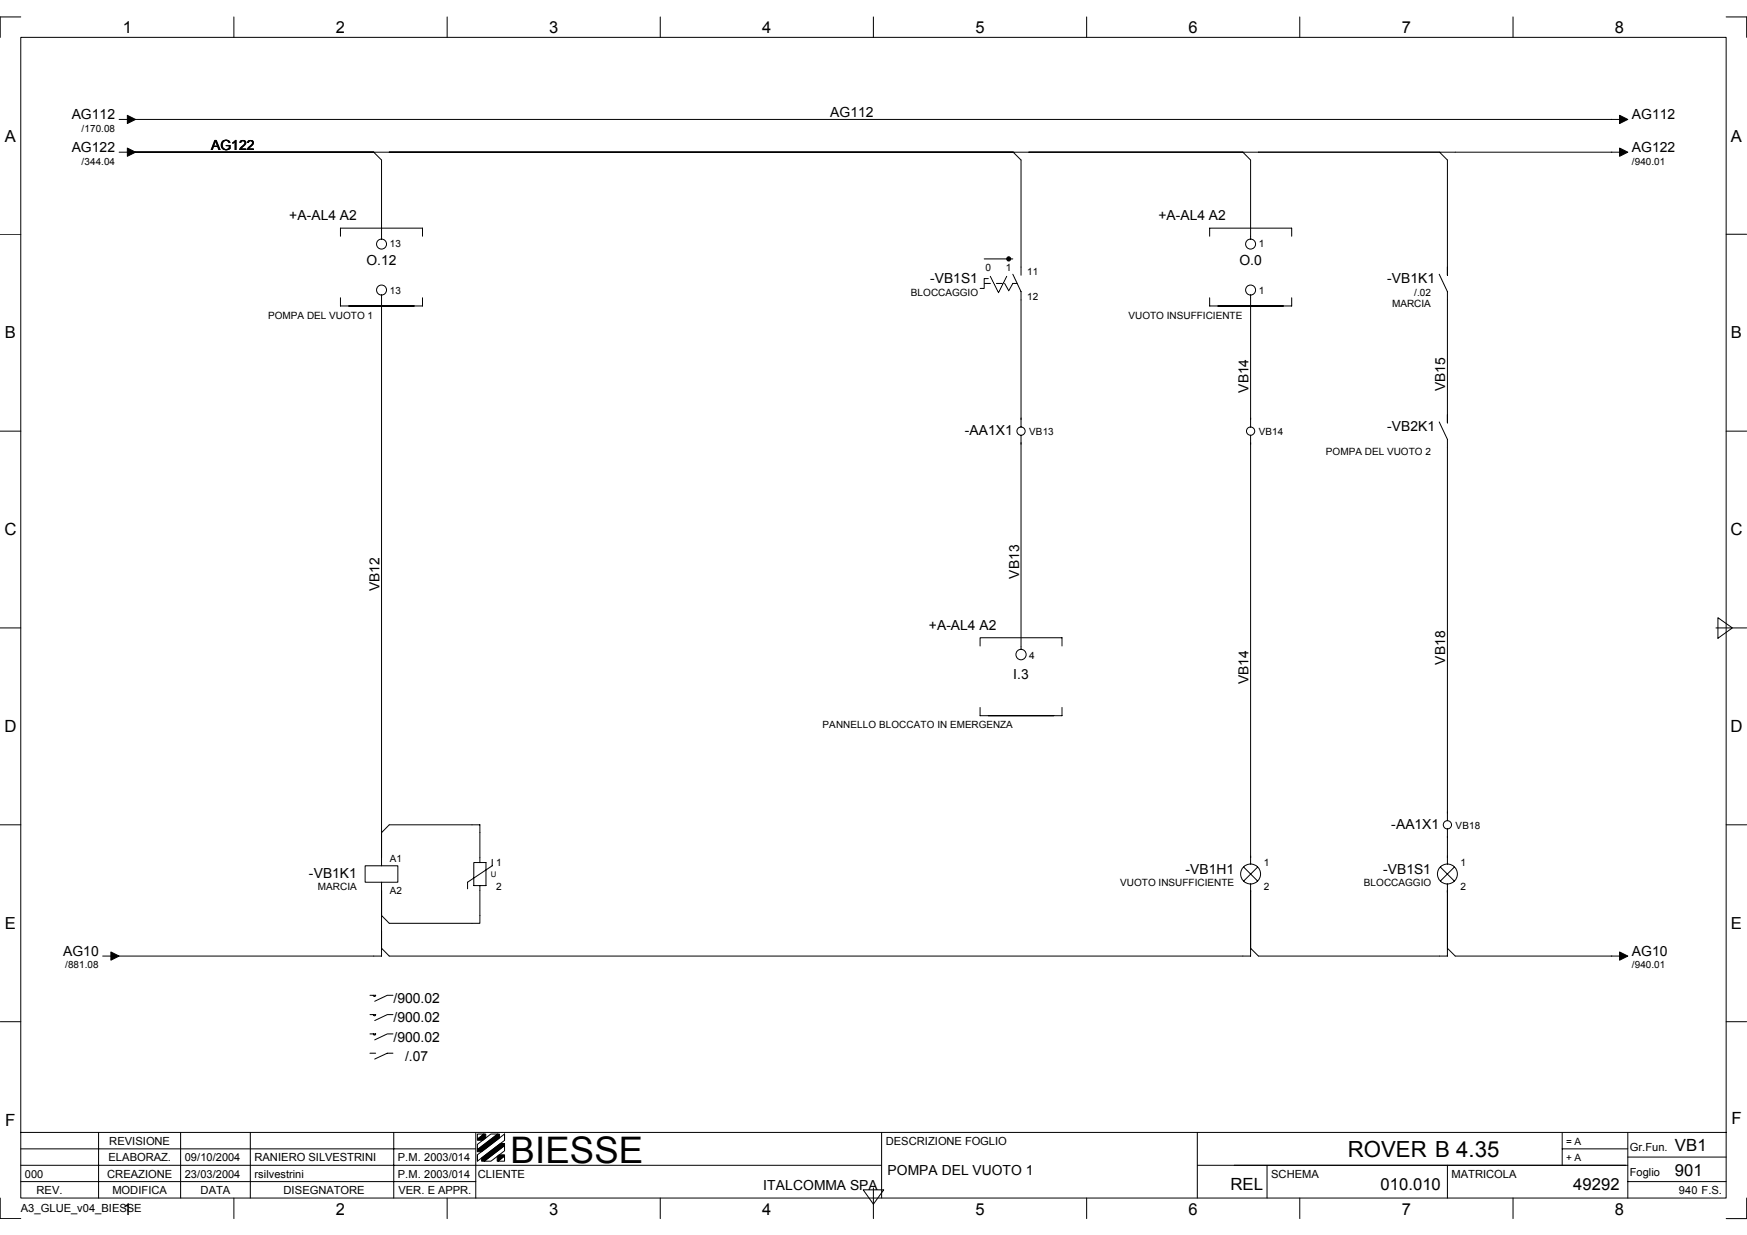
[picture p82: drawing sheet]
<svg xmlns="http://www.w3.org/2000/svg" width="297mm" height="210mm" viewBox="0 0 297 210" stroke-linecap="round" stroke-linejoin="round" font-family="sans-serif">
<defs><g id="words">
<text font-size="6.2" x="86.8" y="197.7">BIESSE</text>
<text font-size="3.8" x="229.2" y="196.7">ROVER B 4.35</text>
<g font-size="2.9">
<text x=".8" y="91">C</text>
<text x="294.2" y="91">C</text>
<text x=".8" y="124.4">D</text>
<text x="294.2" y="124.4">D</text>
<text x=".9" y="191.3">F</text>
<text x="294.4" y="191">F</text>
<text x="284.8" y="195.6">VB1</text>
<text x="209.2" y="202.2">REL</text>
</g>
<g font-size="2.8">
<text x="20.9" y="5.7">1</text>
<text x="57.1" y="5.7">2</text>
<text x="93.4" y="5.7">3</text>
<text x="129.6" y="5.7">4</text>
<text x="165.8" y="5.7">5</text>
<text x="202.1" y="5.7">6</text>
<text x="238.3" y="5.7">7</text>
<text x="274.6" y="5.7">8</text>
<text x=".8" y="24.1">A</text>
<text x="294.3" y="24.1">A</text>
<text x=".8" y="57.5">B</text>
<text x="294.3" y="57.5">B</text>
<text x=".8" y="157.9">E</text>
<text x="294.3" y="157.9">E</text>
<text x="234.7" y="202.2">010.010</text>
<text x="267.5" y="202.2">49292</text>
<text x="284.8" y="199.8">901</text>
<text x="20.9" y="206.5">1</text>
<text x="57.1" y="206.5">2</text>
<text x="93.4" y="206.5">3</text>
<text x="129.6" y="206.5">4</text>
<text x="165.8" y="206.5">5</text>
<text x="202.1" y="206.5">6</text>
<text x="238.3" y="206.5">7</text>
<text x="274.6" y="206.5">8</text>
</g>
<g font-size="2.4">
<text x="12.2" y="20.3">AG112</text>
<text x="141.2" y="19.9">AG112</text>
<text x="277.5" y="20.3">AG112</text>
<text x="12.2" y="25.9">AG122</text>
<text x="35.9" y="25.5">AG122</text>
<text x="277.5" y="25.9">AG122</text>
<text x="49.2" y="37.4">+A-AL4 A2</text>
<text x="197" y="37.4">+A-AL4 A2</text>
<text x="62.3" y="45.1">O.12</text>
<text x="210.7" y="45.1">O.0</text>
<text x="158.1" y="48.2">-VB1S1</text>
<text x="235.9" y="48.2">-VB1K1</text>
<text x="212.3" y="66.8" transform="rotate(-90 212.3 66.8)">VB14</text>
<text x="245.7" y="66.5" transform="rotate(-90 245.7 66.5)">VB15</text>
<text x="164.1" y="74">-AA1X1</text>
<text x="235.9" y="73.3">-VB2K1</text>
<text x="64.5" y="100.5" transform="rotate(-90 64.5 100.5)">VB12</text>
<text x="173.3" y="98.4" transform="rotate(-90 173.3 98.4)">VB13</text>
<text x="157.9" y="107.1">+A-AL4 A2</text>
<text x="245.7" y="112.9" transform="rotate(-90 245.7 112.9)">VB18</text>
<text x="172.3" y="115.4">I.3</text>
<text x="212.3" y="116.3" transform="rotate(-90 212.3 116.3)">VB14</text>
<text x="236.6" y="140.9">-AA1X1</text>
<text x="52.5" y="149.2">-VB1K1</text>
<text x="201.6" y="148.5">-VB1H1</text>
<text x="235.2" y="148.5">-VB1S1</text>
<text x="10.7" y="162.5">AG10</text>
<text x="277.5" y="162.5">AG10</text>
<text x="66.9" y="170.5">/900.02</text>
<text x="66.9" y="173.8">/900.02</text>
<text x="66.9" y="177">/900.02</text>
<text x="68.9" y="180.3">/.07</text>
<text x="129.8" y="202.2">ITALCOMMA SPA</text>
<text x="150.9" y="199.7">POMPA DEL VUOTO 1</text>
</g>
<g font-size="1.9">
<text x="18.4" y="197.4">ELABORAZ.</text>
<text x="18.6" y="194.6">REVISIONE</text>
<text x="31.4" y="197.4">09/10/2004</text>
<text x="43.3" y="197.4">RANIERO SILVESTRINI</text>
<text x="67.6" y="197.4">P.M. 2003/014</text>
<text x="150.6" y="194.6">DESCRIZIONE FOGLIO</text>
<text x="277.1" y="195.6">Gr.Fun.</text>
<text x="4.2" y="200.1">000</text>
<text x="6.2" y="202.9">REV.</text>
<text x="18.2" y="200.1">CREAZIONE</text>
<text x="19.1" y="202.9">MODIFICA</text>
<text x="31.4" y="200.1">23/03/2004</text>
<text x="34.1" y="202.9">DATA</text>
<text x="43.3" y="200.1">rsilvestrini</text>
<text x="48.2" y="202.9">DISEGNATORE</text>
<text x="67.6" y="200.1">P.M. 2003/014</text>
<text x="67.7" y="202.9">VER. E APPR.</text>
<text x="81.3" y="200.1">CLIENTE</text>
<text x="216.1" y="200.1">SCHEMA</text>
<text x="246.8" y="200.1">MATRICOLA</text>
<text x="277.1" y="199.8">Foglio</text>
<text x="285.5" y="202.9">940 F.S.</text>
<text x="3.5" y="206.1">A3_GLUE_v04_BIESSE</text>
</g>
<g font-size="1.7">
<text x="13.9" y="22.4">/170.08</text>
<text x="13.9" y="28">/344.04</text>
<text x="277.5" y="28">/940.01</text>
<text x="66.3" y="42">13</text>
<text x="214" y="42">1</text>
<text x="167.6" y="46.1">0</text>
<text x="171" y="46.1">1</text>
<text x="174.6" y="46.8">11</text>
<text x="66.3" y="50">13</text>
<text x="154.9" y="50.3">BLOCCAGGIO</text>
<text x="174.6" y="51">12</text>
<text x="214" y="50">1</text>
<text x="236.7" y="52.2">MARCIA</text>
<text x="240.5" y="50.3">/.02</text>
<text x="45.6" y="54.2">POMPA DEL VUOTO 1</text>
<text x="191.9" y="54.2">VUOTO INSUFFICIENTE</text>
<text x="175" y="74">VB13</text>
<text x="214" y="74">VB14</text>
<text x="225.4" y="77.3">POMPA DEL VUOTO 2</text>
<text x="175" y="112">4</text>
<text x="139.9" y="123.8">PANNELLO BLOCCATO IN EMERGENZA</text>
<text x="247.5" y="140.9">VB18</text>
<text x="66.3" y="146.5">A1</text>
<text x="84.4" y="147.2">1</text>
<text x="214.9" y="147.2">1</text>
<text x="248.3" y="147.2">1</text>
<text x="54.1" y="151.3">MARCIA</text>
<text x="66.3" y="152">A2</text>
<text x="84.4" y="151.3">2</text>
<text x="190.5" y="150.6">VUOTO INSUFFICIENTE</text>
<text x="214.9" y="151.3">2</text>
<text x="231.9" y="150.6">BLOCCAGGIO</text>
<text x="248.3" y="151.3">2</text>
<text x="11.1" y="164.6">/881.08</text>
<text x="277.5" y="164.6">/940.01</text>
<text x="266.3" y="194.6">= A</text>
<text x="266.3" y="197.4">+ A</text>
</g>
<text font-size="1.3" x="83.4" y="149">U</text>
</g></defs>
<g fill="none" stroke="#000" stroke-width=".17">
<path d="M3.5 6.3h290v197.3h-290zM3.5 2.9h-3.5v3.4M39.8 2.9v3.4M76 2.9v3.4M112.3 2.9v3.4M148.5 2.9v3.4M184.8 2.9v3.4M221 2.9v3.4M257.3 2.9v3.4M293.5 2.9h3.5v3.4M0 39.8h3.5M20.3 25.9h2"/>
<path d="M20.3 20.3h2M23 25.9h40.5M23 20.3h253.1M172.3 25.9h-108.8l1.4 1.3v13.5M211.3 25.9h-39l1.3 1.3v19.6M244.8 25.9h-33.5l1.3 1.3v13.5M276.1 25.9h-31.3l1.3 1.3v19.6M293.5 39.8h3.5M57.9 40.2v-1.4h13.9v1.4M57.9 50.6v1.4h13.9v-1.4M64.9 50.1v97.1M167.3 44h4.9"/>
<path d="M168 47.3h-.7v1.7h-.7M168.4 47l1.4 2.7 1.4-2.7M170.8 48.2l.7 1.2M172.2 46.6l1.4 3v23M172.2 48.2l-.7 1.2M205.7 40.2v-1.4h13.9v1.4M205.7 50.6v1.4h13.9v-1.4M212.6 50.1v22.5M244.7 46.6l1.4 3v22.3M0 73.3h3.5M173.6 74v36.4M212.6 74v72.9"/>
<path d="M244.7 71.7l1.4 3v64.8M293.5 73.3h3.5M0 106.7h3.5M166.6 109.8v-1.4h14v1.4M291.8 106.7h5.2M292.1 105l2.5 1.7-2.5 1.8zM166.6 120.2v1.4h14v-1.4M0 140.2h3.5M62.1 147.2h5.5v2.7h-5.5zM64.9 141.5l1.3-1.3h15.4v6.4M64.9 149.9v12.6h-44.7M80.6 146.6h2v3.9h-2z"/>
<path d="M81.6 150.5v6.4h-15.4l-1.3-1.3M83.7 146v1.2l-4.2 2.7v1.2M211.5 147.4l2.3 2.4M212.6 150.2v12.3h-146.4l-1.3-1.3M213.8 147.4l-2.3 2.4M244.9 147.4l2.4 2.4M246.1 140.9v6M246.1 150.2v12.3h-32.1l-1.4-1.3M247.3 147.4l-2.4 2.4M293.5 140.2h3.5M0 173.7h3.5M17.5 162.5h2.1"/>
<path d="M62.9 169.2h1l-.2 .2-.2-.2M62.9 172.4h1l-.2 .3-.2-.3M62.9 175.7h1a.2 .2 0 0 1-.2 .2 .2 .2 0 0 1-.2-.2M62.9 179h1M66.8 169.2h-1l-2.1 1M66.8 172.4h-1l-2.1 1.1M66.8 175.7h-1l-2.1 1M66.8 179h-1l-2.1 1M246.1 161.2l1.3 1.3h28.7M293.5 173.7h3.5M3.5 192.5h290M3.5 198.1h146.4"/>
<path d="M3.5 195.3h77.4M16.8 192.5v11.1M30.7 192.5v11.1M42.6 192.5v11.1M66.9 192.5v11.1M80.9 192.5v11.1M81.2 196.3l4.6-3.6v1.1l-4.6 3.6zM81.2 194.5l2.3-1.8h1.1l-3.4 2.7zM81.2 192.7h1.1l-1.1 .9zM81.2 195.4v.3M81.2 196.3v1M82.3 197.4l3.5-2.7v.9l-2.3 1.8z"/>
<path d="M84.7 197.4l1.1-.9v.9zM85.8 192.7v1.1M149.9 192.5v11.1M203.6 198.1h73.2M203.6 192.5v11.1M215.4 198.1v5.5M246.1 198.1v5.5M265.6 195.3h11.2M265.6 192.5v5.6M276.8 192.5v11.1M276.8 196.7h16.7M0 203.6v3.5h3.5"/>
<path d="M3.5 200.8h77.4M39.8 203.6v3.5M76 203.6v3.5M112.3 203.6v3.5M146.8 202.2h3.5l-1.8 2.5zM148.5 201.9v5.2M184.8 203.6v3.5M221 203.6v3.5M257.3 203.6v3.5M276.8 200.8h16.7M297 203.6v3.5h-3.5"/>
<circle cx="64.9" cy="49.3" r=".85"/>
<circle cx="64.9" cy="41.5" r=".85"/>
<circle cx="212.6" cy="49.3" r=".85"/>
<circle cx="212.6" cy="41.5" r=".85"/>
<circle cx="173.6" cy="73.3" r=".7"/>
<circle cx="212.6" cy="73.3" r=".7"/>
<circle cx="173.6" cy="111.2" r=".88"/>
<circle cx="212.6" cy="148.5" r="1.7"/>
<circle cx="246.1" cy="148.5" r="1.7"/>
<circle cx="246.1" cy="140.2" r=".7"/>
</g>
<g fill="#000" stroke="#000" stroke-width=".17">
<path d="M21.7 19.6l1.3 .7-1.3 .7z" fill-rule="evenodd"/>
<path d="M275.4 19.6l1.4 .7-1.4 .7z" fill-rule="evenodd"/>
<path d="M21.7 25.2l1.3 .7-1.3 .7z" fill-rule="evenodd"/>
<path d="M275.4 25.2l1.4 .7-1.4 .7z" fill-rule="evenodd"/>
<path d="M18.9 161.8l1.4 .7-1.4 .7z" fill-rule="evenodd"/>
<path d="M275.4 161.8l1.4 .7-1.4 .7z" fill-rule="evenodd"/>
<path d="M81.2 193.6l1.1-.9h.3v.7l-.5 .4h-.9z" fill-rule="evenodd"/>
<path d="M81.9 196.8l3.2-2.4h.7v.3l-3.5 2.7h-.4z" fill-rule="evenodd"/>
<path d="M81.2 195.4l3.4-2.7h.3v.7l-3 2.3h-.7z" fill-rule="evenodd"/>
<path d="M84.5 196.6l.4-.3h.9v.2l-1.1 .9h-.2z" fill-rule="evenodd"/>
<circle cx="171.5" cy="44" r=".35"/>
</g>
<path d="M167.4 48.2h3.4M172.2 48.2h.7" fill="none" stroke="#000" stroke-width=".17" stroke-dasharray="1 1 1 1 1 1 1 1"/>
<use href="#words"/>
</svg>
